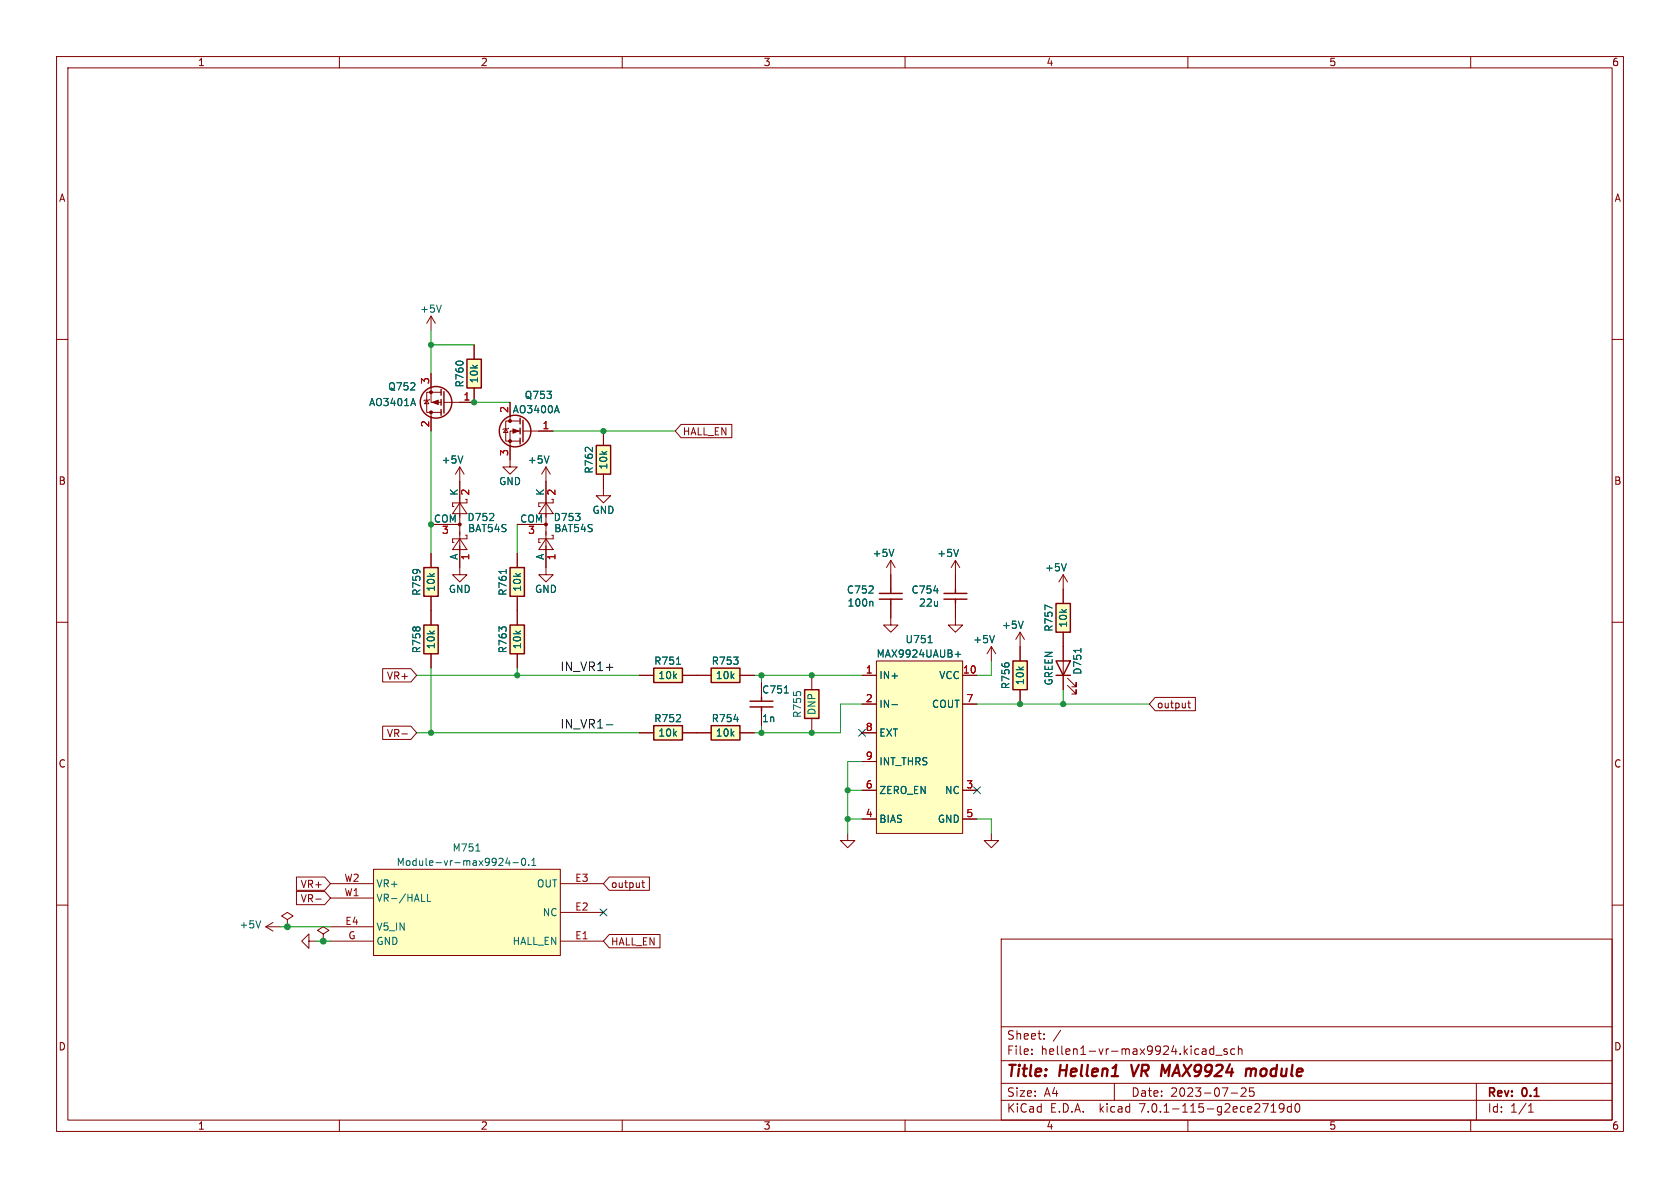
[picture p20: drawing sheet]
<svg xmlns="http://www.w3.org/2000/svg" width="297mm" height="210mm" viewBox="0 0 297 210" stroke-linecap="round" stroke-linejoin="round" font-family="sans-serif">
<defs><g id="words">
<g font-size="2.8" fill="#840000">
<text x="178" y="190.8">Title:</text>
<text x="187.4" y="190.8">Hellen1</text>
<text x="200.8" y="190.8">VR MAX9924</text>
<text x="222.1" y="190.8">module</text>
</g>
<g font-size="2.1" fill="#0f0f0f">
<text x="99.1" y="118.7">IN_VR1+</text>
<text x="99.1" y="128.9">IN_VR1-</text>
</g>
<g font-size="2.1" fill="#840000">
<text x="178" y="183.9">Sheet:</text>
<text x="186.2" y="183.9">/</text>
<text x="178" y="186.6">File:</text>
<text x="184" y="186.6">hellen1-vr-max9924.kicad_sch</text>
<text x="178" y="196.8">KiCad</text>
<text x="178" y="194">Size:</text>
<text x="184.6" y="194">A4</text>
<text x="185.7" y="196.8">E.D.A.</text>
<text x="194.4" y="196.8">kicad</text>
<text x="200" y="194">Date:</text>
<text x="201.5" y="196.8">7.0.1-115-g2ece2719d0</text>
<text x="206.9" y="194">2023-07-25</text>
<text x="263" y="194.2">Rev:</text>
<text x="263" y="196.8">Id:</text>
<text x="267" y="196.8">1/1</text>
<text x="269.2" y="194.2">0.1</text>
</g>
<g font-size="1.8" fill="#840000">
<text x="35" y="11.8">1</text>
<text x="85" y="11.8">2</text>
<text x="135" y="11.8">3</text>
<text x="185" y="11.8">4</text>
<text x="235" y="11.8">5</text>
<text x="285" y="11.8">6</text>
<text x="10.4" y="35.8">A</text>
<text x="285.4" y="35.8">A</text>
<text x="120.7" y="77.1">HALL_EN</text>
<text x="10.3" y="85.8">B</text>
<text x="285.3" y="85.8">B</text>
<text x="68.3" y="120.3">VR+</text>
<text x="204.5" y="125.4">output</text>
<text x="68.3" y="130.5">VR-</text>
<text x="10.3" y="135.8">C</text>
<text x="285.3" y="135.8">C</text>
<text x="53" y="159.7">VR-</text>
<text x="53" y="157.1">VR+</text>
<text x="108" y="157.1">output</text>
<text x="108" y="167.3">HALL_EN</text>
<text x="10.3" y="185.8">D</text>
<text x="285.3" y="185.8">D</text>
<text x="35" y="199.8">1</text>
<text x="85" y="199.8">2</text>
<text x="135" y="199.8">3</text>
<text x="185" y="199.8">4</text>
<text x="235" y="199.8">5</text>
<text x="285" y="199.8">6</text>
</g>
<g font-size="1.8" fill="#006464">
<text x="74.2" y="55.4">+5V</text>
<text x="65.2" y="71.9">AO3401A</text>
<text x="68.6" y="69.2">Q752</text>
<text x="82.1" y="68.6" transform="rotate(-90 82.1 68.6)">R760</text>
<text x="84.6" y="67.8" transform="rotate(-90 84.6 67.8)">10k</text>
<text x="92.7" y="70.7">Q753</text>
<text x="90.6" y="73.2">AO3400A</text>
<text x="78" y="82.1">+5V</text>
<text x="93.3" y="82.1">+5V</text>
<text x="105" y="83.8" transform="rotate(-90 105 83.8)">R762</text>
<text x="107.5" y="83.1" transform="rotate(-90 107.5 83.1)">10k</text>
<text x="81" y="87.7" transform="rotate(-90 81 87.7)">K</text>
<text x="88.2" y="85.9">GND</text>
<text x="96.3" y="87.7" transform="rotate(-90 96.3 87.7)">K</text>
<text x="76.7" y="92.5">COM</text>
<text x="82.6" y="92.3">D752</text>
<text x="82.7" y="94.2">BAT54S</text>
<text x="91.9" y="92.5">COM</text>
<text x="97.8" y="92.3">D753</text>
<text x="97.9" y="94.2">BAT54S</text>
<text x="104.7" y="91">GND</text>
<text x="81" y="99" transform="rotate(-90 81 99)">A</text>
<text x="96.3" y="99" transform="rotate(-90 96.3 99)">A</text>
<text x="154.2" y="98.6">+5V</text>
<text x="165.6" y="98.6">+5V</text>
<text x="184.7" y="101.2">+5V</text>
<text x="74.5" y="105.4" transform="rotate(-90 74.5 105.4)">R759</text>
<text x="77" y="104.7" transform="rotate(-90 77 104.7)">10k</text>
<text x="79.3" y="105">GND</text>
<text x="89.7" y="105.4" transform="rotate(-90 89.7 105.4)">R761</text>
<text x="92.3" y="104.7" transform="rotate(-90 92.3 104.7)">10k</text>
<text x="94.5" y="105">GND</text>
<text x="149.7" y="105.1">C752</text>
<text x="149.8" y="107.4">100n</text>
<text x="161.1" y="105.1">C754</text>
<text x="162.4" y="107.4">22u</text>
<text x="160" y="113.9">U751</text>
<text x="172" y="113.9">+5V</text>
<text x="177.1" y="111.3">+5V</text>
<text x="186.2" y="111.7" transform="rotate(-90 186.2 111.7)">R757</text>
<text x="188.8" y="111" transform="rotate(-90 188.8 111)">10k</text>
<text x="74.5" y="115.5" transform="rotate(-90 74.5 115.5)">R758</text>
<text x="77" y="114.8" transform="rotate(-90 77 114.8)">10k</text>
<text x="89.7" y="115.5" transform="rotate(-90 89.7 115.5)">R763</text>
<text x="92.3" y="114.8" transform="rotate(-90 92.3 114.8)">10k</text>
<text x="115.6" y="117.7">R751</text>
<text x="125.8" y="117.7">R753</text>
<text x="154.9" y="116.4">MAX9924UAUB+</text>
<text x="191.3" y="119.3" transform="rotate(-90 191.3 119.3)">D751</text>
<text x="116.3" y="120.2">10k</text>
<text x="126.5" y="120.2">10k</text>
<text x="134.7" y="122.7">C751</text>
<text x="155.4" y="120.2">IN+</text>
<text x="155.4" y="125.3">IN-</text>
<text x="164.6" y="125.3">COUT</text>
<text x="165.9" y="120.2">VCC</text>
<text x="178.6" y="121.9" transform="rotate(-90 178.6 121.9)">R756</text>
<text x="181.2" y="121.2" transform="rotate(-90 181.2 121.2)">10k</text>
<text x="186.2" y="121.2" transform="rotate(-90 186.2 121.2)">GREEN</text>
<text x="115.6" y="127.8">R752</text>
<text x="116.3" y="130.4">10k</text>
<text x="125.8" y="127.8">R754</text>
<text x="126.5" y="130.4">10k</text>
<text x="134.7" y="127.8">1n</text>
<text x="141.8" y="127" transform="rotate(-90 141.8 127)">R755</text>
<text x="144.3" y="126.5" transform="rotate(-90 144.3 126.5)">DNP</text>
<text x="155.4" y="130.4">EXT</text>
<text x="155.4" y="135.4">INT_THRS</text>
<text x="155.4" y="140.5">ZERO_EN</text>
<text x="166.9" y="140.5">NC</text>
<text x="155.4" y="145.6">BIAS</text>
<text x="165.7" y="145.6">GND</text>
<text x="70.1" y="153.2">Module-vr-max9924-0.1</text>
<text x="79.9" y="150.7">M751</text>
<text x="66.5" y="159.6">VR-/HALL</text>
<text x="66.5" y="157">VR+</text>
<text x="94.8" y="157">OUT</text>
<text x="42.3" y="164.3">+5V</text>
<text x="66.5" y="164.7">V5_IN</text>
<text x="66.5" y="167.2">GND</text>
<text x="90.5" y="167.2">HALL_EN</text>
<text x="95.8" y="162.1">NC</text>
</g>
<g font-size="1.8" fill="#a90000">
<text x="75.9" y="68" transform="rotate(-90 75.9 68)">3</text>
<text x="81.9" y="70.9">1</text>
<text x="75.9" y="75.6" transform="rotate(-90 75.9 75.6)">2</text>
<text x="89.9" y="73.1" transform="rotate(-90 89.9 73.1)">2</text>
<text x="95.9" y="75.9">1</text>
<text x="89.9" y="80.7" transform="rotate(-90 89.9 80.7)">3</text>
<text x="83.2" y="87.7" transform="rotate(-90 83.2 87.7)">2</text>
<text x="98.4" y="87.7" transform="rotate(-90 98.4 87.7)">2</text>
<text x="78.1" y="94.6">3</text>
<text x="93.3" y="94.6">3</text>
<text x="83.2" y="99.1" transform="rotate(-90 83.2 99.1)">1</text>
<text x="98.4" y="99.1" transform="rotate(-90 98.4 99.1)">1</text>
<text x="153" y="119.1">1</text>
<text x="170.2" y="119.1">10</text>
<text x="153" y="124.2">2</text>
<text x="170.8" y="124.2">7</text>
<text x="153" y="129.3">8</text>
<text x="153" y="134.4">9</text>
<text x="153" y="139.4">6</text>
<text x="170.8" y="139.4">3</text>
<text x="153" y="144.5">4</text>
<text x="170.8" y="144.5">5</text>
<text x="60.8" y="156">W2</text>
<text x="101.6" y="156">E3</text>
<text x="60.8" y="158.5">W1</text>
<text x="101.6" y="161">E2</text>
<text x="61" y="163.6">E4</text>
<text x="61.5" y="166.1">G</text>
<text x="101.6" y="166.1">E1</text>
</g>
</g></defs>
<g fill="none" stroke="#840000" stroke-width=".18">
<path d="M10 10h277v190h-277zM12 12h273v186h-273zM60 10v2M110 10v2M160 10v2M210 10v2M260 10v2M10 60h2M76.2 55.9l.8 1.3M76.2 55.9v2.5M76.2 55.9l-.8 1.3M285 60h2"/>
<path d="M75.4 70.7l.4 .7h-.7zM75.9 70.6l-.1 .1h-.7l-.2 .2M76.2 66v5.1h1.8M76.2 72.9v3.3M78 69.3h-2.6v3.6h2.6M83.8 68.6v2.5h-5.3M83.8 61v2.5M89.4 75.8l.4 .7h-.8zM89.9 75.7l-.1 .1h-.8l-.1 .1M90.2 71.1v3.3M91.9 76.2h-1.7v6.4h-1.3l1.3 1.2 1.2-1.2h-1.2M91.9 74.4h-2.5v3.6h2.5"/>
<path d="M92.5 76.2h5.3M106.7 76.2v2.5M120.4 75h9v2.4h-9l-1-1.2zM76.2 97.8v2.5M76.2 92.7h5.1M81.3 82.6v19h1.2l-1.2 1.3-1.3-1.3h1.3M81.3 95.3l1.2 1.9h-2.5zM81.3 88.9l1.2 1.9h-2.5zM81.3 82.6l.7 1.2M81.3 82.6l-.8 1.2M82.3 88.3h.2v.6h-2.5v.6h.3M82.5 94.6v.7h-2.5v.6h.3"/>
<path d="M91.4 97.8v2.5M91.4 92.7h5.1M96.5 82.6v19h1.3l-1.3 1.3-1.3-1.3h1.3M96.5 95.3l1.3 1.9h-2.6zM96.5 88.9l1.3 1.9h-2.6zM96.5 82.6l.8 1.2M96.5 82.6l-.7 1.2M97.5 88.3h.3v.6h-2.6v.6h.3M97.8 94.6v.7h-2.6v.6h.3M106.7 83.8v3.8h-1.3l1.3 1.3 1.2-1.3h-1.2M157.5 99.1v5M157.5 99.1l.7 1.2"/>
<path d="M157.5 99.1l-.8 1.2M168.9 99.1l.8 1.2M168.9 99.1v5M168.9 99.1l-.8 1.2M10 110h2M67.6 118.2h5l1.1 1.2-1.1 1.2h-5zM76.2 105.4v5.1M76.2 115.6v2.5M91.4 105.4v5.1M91.4 115.6v2.5M113 119.4h2.6M120.6 119.4h5.1"/>
<path d="M130.8 119.4h2.5M143.5 119.4v2.5M152.4 119.4h2.5M154.9 116.8h15.3v30.5h-15.3zM157.5 106.7v3.8h1.2l-1.2 1.3-1.3-1.3h1.3M168.9 106.7v3.8h1.3l-1.3 1.3-1.3-1.3h1.3M170.2 119.4h2.5M175.3 114.3l.7 1.3M175.3 114.3v2.5M175.3 114.3l-.8 1.3M180.3 111.8l.8 1.2M180.3 111.8v5"/>
<path d="M180.3 111.8l-.7 1.2M188 101.6v5.1M188 111.8v10.1M188 101.6l.7 1.3M188 101.6l-.8 1.3M188.7 119.9l1.5 1.5v-.7v.7h-.7M285 110h2M67.6 128.4h5l1.1 1.1-1.1 1.2h-5zM71.1 129.7h.9M113 129.5h2.6M120.6 129.5h5.1M130.8 129.5h2.5"/>
<path d="M134.6 120.7v2.5M134.6 125.7v2.6M143.5 127v2.5M152.4 124.5h2.5M152.4 139.7h2.5M152.4 129.5h2.5M152.4 134.6h2.5M170.2 124.5h2.5M170.2 139.7h2.5M180.3 121.9v2.6M188.7 121.2l1.5 1.5v-.8v.8h-.7M204.2 123.3h7.1v2.3h-7.1l-1-1.1z"/>
<path d="M210 124.3h.5M210.2 123.9v1.1l.3 .1M10 160h2M52.4 157.6h5l1 1.2-1 1.1h-5zM52.4 155h5l1 1.2-1 1.2h-5zM55.8 158.9h1M58.4 156.2h7.6M58.4 158.8h7.6M66 153.7h33.1v15.2h-33.1zM99.1 156.2h7.6M107.7 155h7.1v2.4h-7.1l-1-1.2zM113.5 156h.4"/>
<path d="M113.6 155.6v1.1l.3 .2M149.9 147.3v1.3h1.2l-1.2 1.3-1.3-1.3h1.3M152.4 144.8h2.5M170.2 144.8h2.5M175.3 147.3v1.3h-1.3l1.3 1.3 1.2-1.3h-1.2M285 160h2M47 163.8h2.5M47 163.8l1.3 .8M48.3 163.1l-1.3 .7M50.8 162.6l1-.7-1-.6-1 .6 1 .7v1.2M50.8 163.8h.1M54.6 166.4v1.2l-1.3-1.2 1.3-1.3v1.3h1.3"/>
<path d="M57.1 165.1l1.1-.6-1.1-.7-1 .7 1 .6v1.3M57.1 166.4h.1M58.4 166.4h7.6M58.4 163.8h7.6M99.1 166.4h7.6M99.1 161.3h7.6M107.7 165.2h9v2.3h-9l-1-1.1zM177 166h108v32h-108zM60 198v2M110 198v2M160 198v2M177 194.5h108"/>
<path d="M177 191.5h108M177 187.5h108M177 181.5h108M182.4 186.3v.1M182.4 185.5v.1M184.6 183.6v.1M184.6 182.8v.1M197 191.5v3M210 198v2M212.7 185.4l.4 .1 .1 .9M213.2 186.3l-.5 .1M213.2 185.8h-.5"/>
<path d="M214.6 185.5l-.5-.1-.2 .3v.4l.1 .2h.6M214.6 184.9v1.5M214.9 186.5h1.2M216.9 185.5l-.3-.1-.2 .2v.2l.5 .2v.3h-.5M217.6 193.2h1.2M218.3 185.5l-.4-.1-.3 .3v.4l.1 .2h.6M218.9 185.5l.2-.1 .4 .1 .1 .9M218.9 184.9v1.5M219.4 192.4l.6-.1 .2 .1 .1 .3-.9 1.1h.9M221.6 192.3h-.7v.7l.2-.1h.5l.1 .3-.1 .5-.2 .1-.5-.1M224.7 196.6h.9M224.7 195.5l.4-.4v1.5"/>
<path d="M227 195.7l-.3 .3h-.3l-.3-.3 .2-.5 .4-.1 .2 .1a.99 .99 0 0 1-.3 1.4h-.3M228.3 195.7l-.4-.1-.3 .3v.4l.1 .2h.6M228.3 195.1v1.5M229.1 195.2l.2-.1a.81 .81 0 0 1 .6 .6 .81 .81 0 0 1-.3 .8l-.2 .1a.81 .81 0 0 1-.6-.6 .81 .81 0 0 1 .3-.8zM260 198v2M261 191.5v6.5M270.2 196.6h.9M270.2 195.5l.4-.4v1.5"/>
</g>
<path d="M200 188.2l.4 2M220.3 189.1a.49 .49 0 0 1 .9 .1M220.4 188.9l-.2 1.3M221.2 189.2l-.1 1M221.5 188.9l-.3 .3" fill="none" stroke="#840000" stroke-width=".4"/>
<g fill="none" stroke="#840000" stroke-width=".25">
<path d="M78 68.8v1.1M78 70.6v1M78 72.4v1M78.5 69.2v3.8M82.5 63.5h2.6v5.1h-2.6zM91.9 73.9v1M91.9 75.7v1M91.9 77.5v1M92.5 74.3v3.8M105.4 78.7h2.5v5.1h-2.5zM74.9 110.5h2.6v5.1h-2.6zM74.9 100.3h2.6v5.1h-2.6z"/>
<path d="M90.2 110.5h2.5v5.1h-2.5zM90.2 100.3h2.5v5.1h-2.5zM115.6 118.1h5v2.6h-5zM125.7 118.1h5.1v2.6h-5.1zM155.4 105.9h4.1M155.4 104.9h4.1M157.5 104.1v.8M157.5 105.9v.8M166.9 105.9h4M166.9 104.9h4M168.9 104.1v.8M168.9 105.9v.8"/>
<path d="M179.1 116.8h2.5v5.1h-2.5zM186.7 106.7h2.5v5.1h-2.5zM186.7 116.8h2.5l-1.2 2.6zM186.7 119.4h2.5M115.6 128.3h5v2.5h-5zM125.7 128.3h5.1v2.5h-5.1zM132.6 125h4.1M132.6 124h4.1M134.6 123.2v.8M134.6 125v.7M142.2 121.9h2.6v5.1h-2.6z"/>
<circle cx="77.1" cy="71.1" r="2.79"/>
<circle cx="91.1" cy="76.2" r="2.79"/>
</g>
<g fill="none" stroke="#006464" stroke-width=".18">
<path d="M78 53.9l-.4 1.3M73 70.4l.5 1.3M98.4 71.7l.5 1.3M81.8 80.6l-.4 1.3M97.1 80.6l-.5 1.3M158 97.1l-.4 1.3M169.5 97.1l-.5 1.3M188.5 99.6l-.4 1.3M89.5 100.7v.7M119.6 117.4h.7M154.1 106.3l.2 .2v.6M164.1 113.6h.7"/>
<path d="M168.9 115.7h.9M169.4 115.2v1M175.8 112.3l-.4 1.3M180.9 109.8l-.4 1.3M191.1 114.6v.7M138.7 122.5h.7M157.7 124.6h1M74.5 159.3h.6M75.6 158.1v1.2h.6M84.1 150.4h.7M89.7 151.7l-.3 .9h.8M90 152.1v.9"/>
<path d="M90.7 152.5h1M92.3 151.8l.2-.1a.68 .68 0 0 1 .4 .7 .68 .68 0 0 1-.4 .6l-.2-.1-.1-.4zM93.5 152.9v.1M94 153h.7M94 152.1l.4-.4v1.3M46.1 162.8l-.4 1.2"/>
</g>
<g fill="#ffffc2" stroke="#ffffc2" stroke-width=".18">
<path d="M142.2 121.9h2.6v5.1h-2.6z"/>
<path d="M179.1 116.8h2.5v5.1h-2.5z"/>
<path d="M186.7 106.7h2.5v5.1h-2.5z"/>
<path d="M154.9 116.8h15.3v30.5h-15.3z"/>
<path d="M125.7 128.3h5.1v2.5h-5.1z"/>
<path d="M125.7 118.1h5.1v2.6h-5.1z"/>
<path d="M115.6 118.1h5v2.6h-5z"/>
<path d="M115.6 128.3h5v2.5h-5z"/>
<path d="M82.5 63.5h2.6v5.1h-2.6z"/>
<path d="M66 153.7h33.1v15.2h-33.1z"/>
<path d="M74.9 110.5h2.6v5.1h-2.6z"/>
<path d="M90.2 110.5h2.5v5.1h-2.5z"/>
<path d="M74.9 100.3h2.6v5.1h-2.6z"/>
<path d="M90.2 100.3h2.5v5.1h-2.5z"/>
<path d="M105.4 78.7h2.5v5.1h-2.5z"/>
</g>
<g fill="#840000" stroke="#840000" stroke-width=".18">
<path d="M76.5 71.1l1-.4v.8z"/>
<path d="M90.7 75.8l1 .4-1 .4z"/>
<circle cx="76.2" cy="69.3" r=".25"/>
<circle cx="76.2" cy="72.9" r=".25"/>
<circle cx="81.3" cy="92.7" r=".25"/>
<circle cx="90.2" cy="78" r=".25"/>
<circle cx="90.2" cy="74.4" r=".25"/>
<circle cx="96.5" cy="92.7" r=".25"/>
</g>
<path d="M107.2 128.1h1.1" fill="none" stroke="#0f0f0f" stroke-width=".18"/>
<g fill="none" stroke="#009600" stroke-width=".18">
<path d="M76.2 58.4v7.6M76.2 76.2v21.6M76.2 61h7.6M83.8 71.1h6.4M97.8 76.2h21.6M91.4 92.7v5.1M73.7 119.4h39.3M76.2 118.1v11.4M91.4 118.1v1.3M133.3 119.4h19.1M134.6 119.4v1.3M175.3 116.8v2.6h-2.6"/>
<path d="M73.7 129.5h39.3M134.6 128.3v1.2M149.9 139.7h2.5M152.4 124.5h-3.8v5h-15.3M152.4 134.6h-2.5v12.7M172.7 124.5h30.5M188 121.9v2.6M149.9 144.8h2.5M172.7 144.8h2.6v2.5M49.5 163.8h8.9M55.9 166.4h2.5"/>
</g>
<path d="M151.8 128.9l1.2 1.2M153 128.9l-1.2 1.2M172.1 139.1l1.2 1.2M173.3 139.1l-1.2 1.2M106.1 160.7l1.2 1.2M107.3 160.7l-1.2 1.2" fill="none" stroke="#000084" stroke-width=".18"/>
<g fill="#009600" stroke="#009600" stroke-width=".18">
<circle cx="149.9" cy="139.7" r=".46"/>
<circle cx="149.9" cy="144.8" r=".46"/>
<circle cx="188" cy="124.5" r=".46"/>
<circle cx="180.3" cy="124.5" r=".46"/>
<circle cx="143.5" cy="129.5" r=".46"/>
<circle cx="134.6" cy="129.5" r=".46"/>
<circle cx="143.5" cy="119.4" r=".46"/>
<circle cx="134.6" cy="119.4" r=".46"/>
<circle cx="76.2" cy="129.5" r=".46"/>
<circle cx="91.4" cy="119.4" r=".46"/>
<circle cx="57.2" cy="166.4" r=".51"/>
<circle cx="50.8" cy="163.8" r=".51"/>
<circle cx="106.7" cy="76.2" r=".46"/>
<circle cx="76.2" cy="92.7" r=".46"/>
<circle cx="76.2" cy="61" r=".46"/>
<circle cx="83.8" cy="71.1" r=".46"/>
</g>
<use href="#words"/>
</svg>
